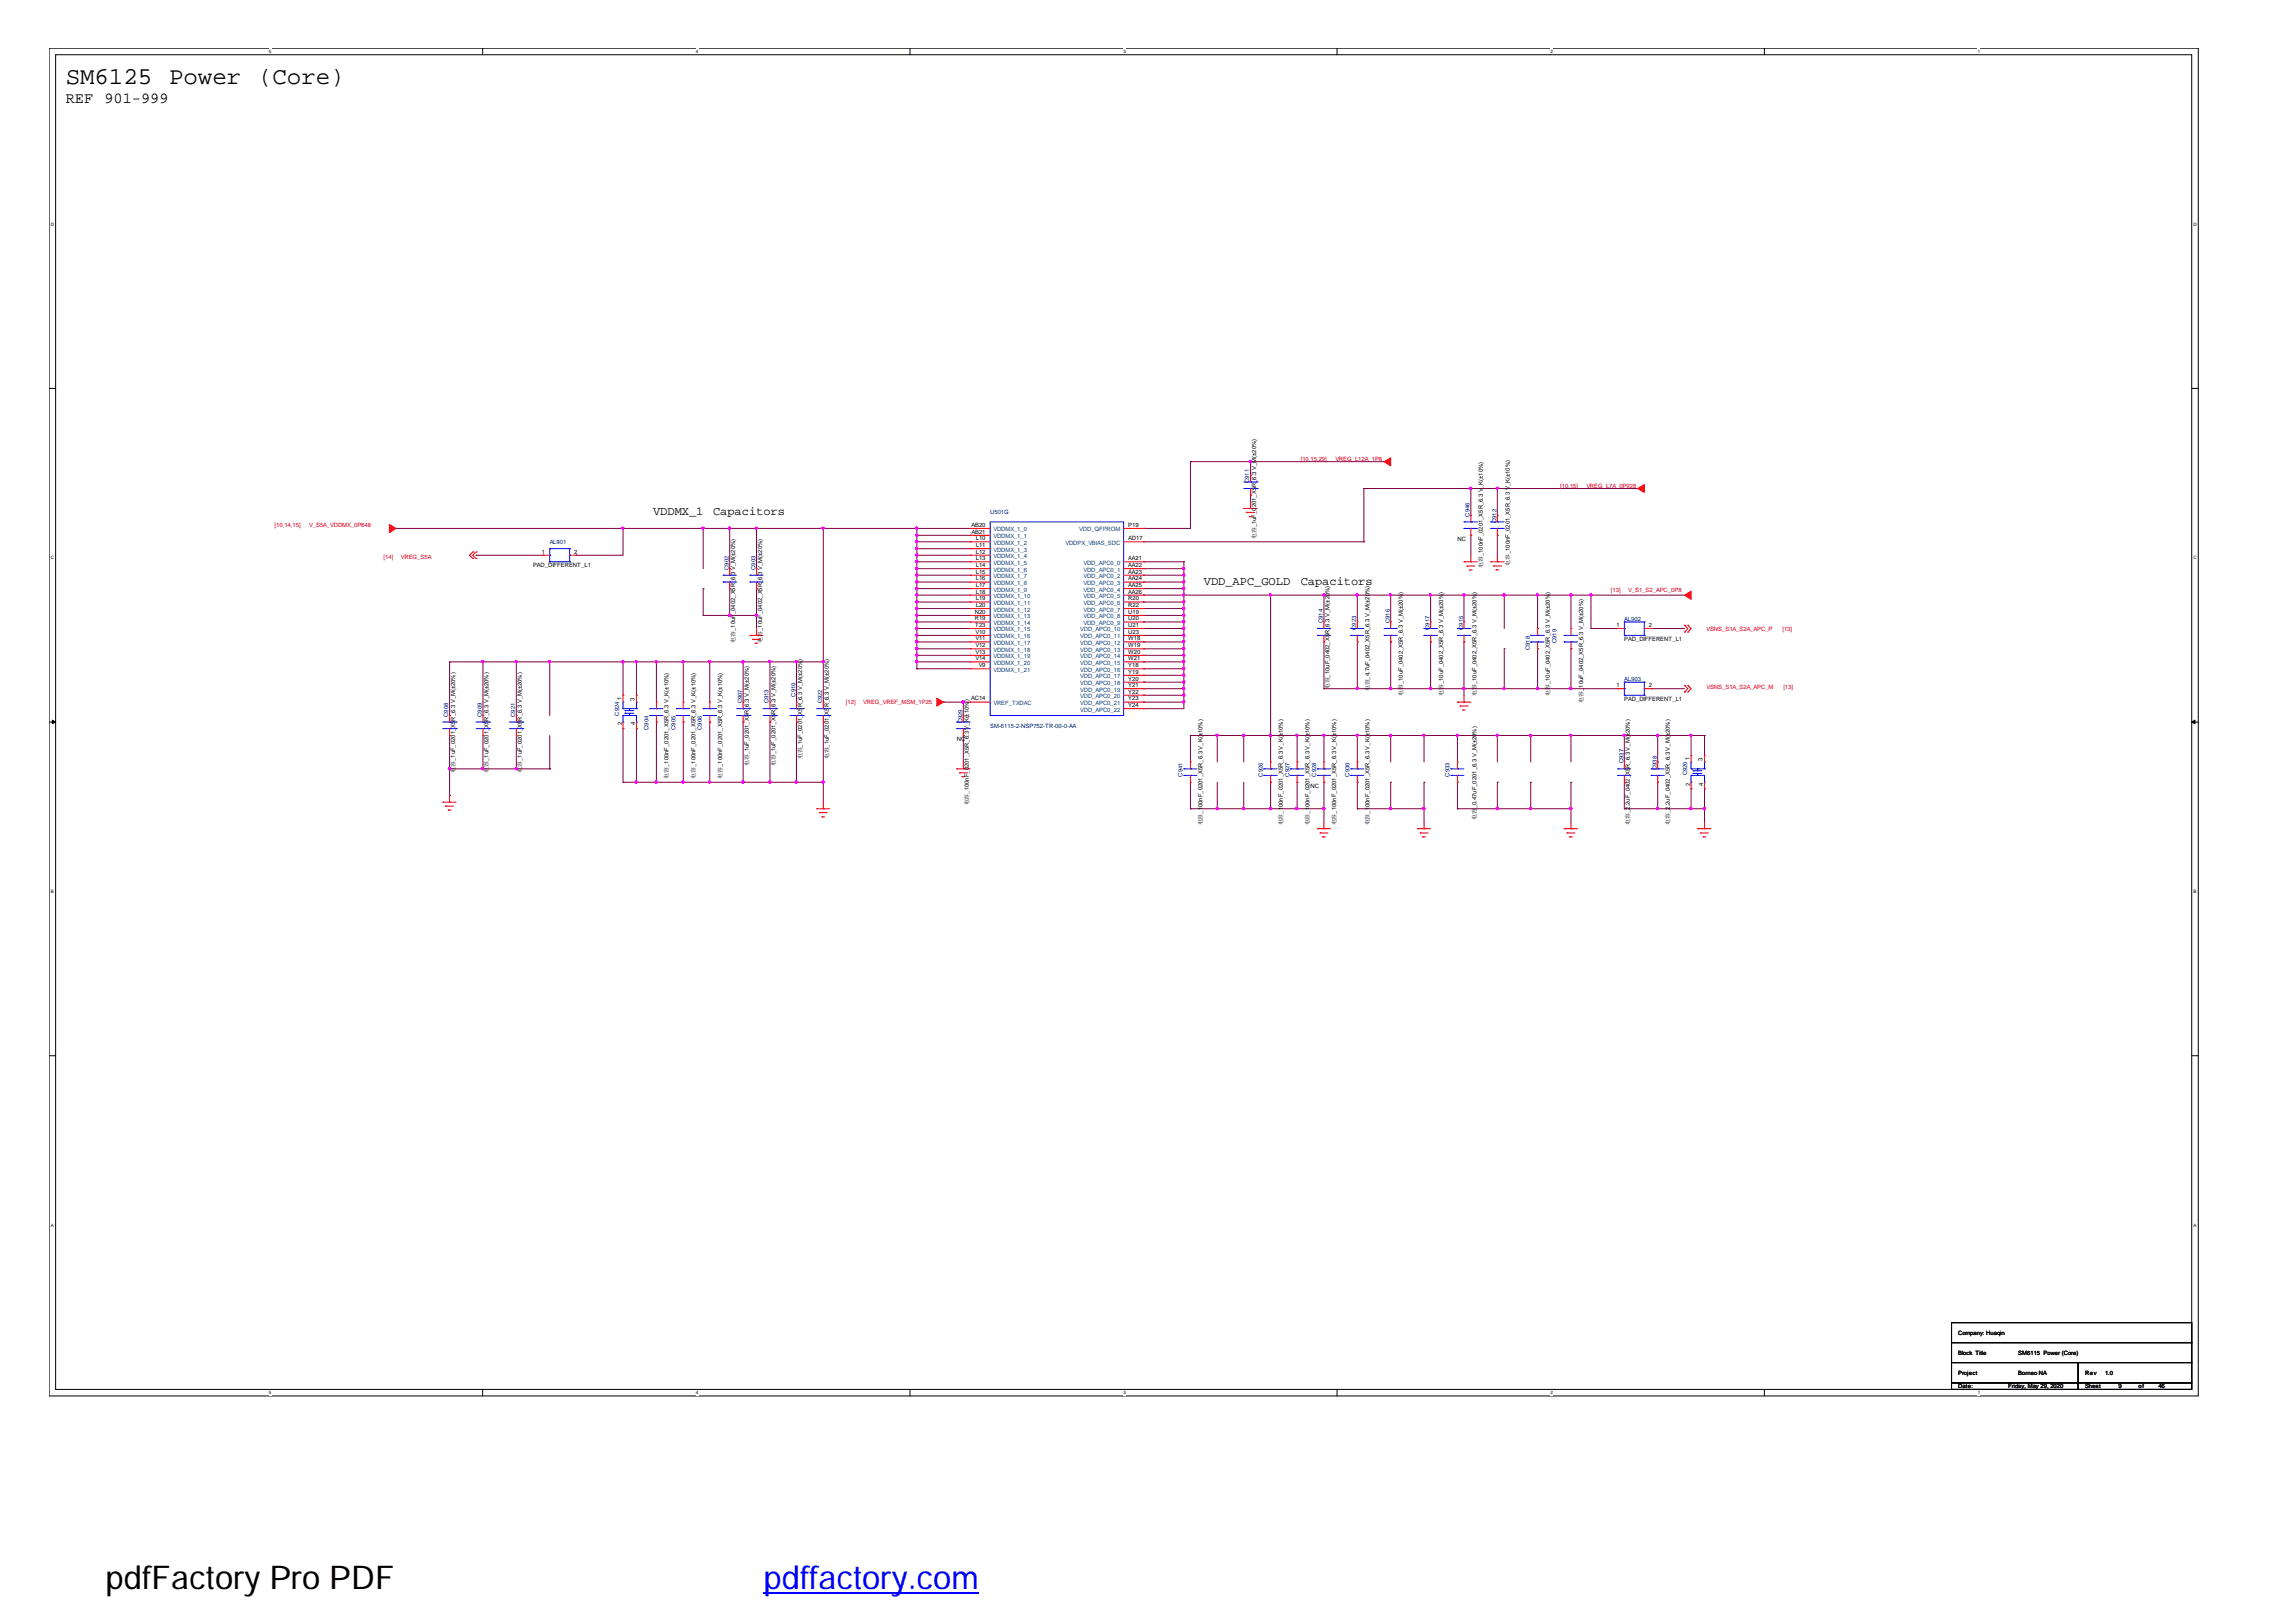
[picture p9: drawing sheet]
<svg xmlns="http://www.w3.org/2000/svg" width="297mm" height="210mm" viewBox="0 0 297 210" stroke-linecap="round" stroke-linejoin="round" font-family="sans-serif">
<defs><g id="words">
<text font-size="4.2" x="13.6" y="205.6">pdfFactory Pro PDF</text>
<text font-size="4.2" fill="#00f" x="98.8" y="205.6">pdffactory.com</text>
<text font-size="3.1" x="8.5" y="10.9">SM6125 Power (Core)</text>
<g font-size="2">
<text x="8.5" y="13.4">REF</text>
<text x="13.5" y="13.4">901-999</text>
</g>
<g font-size="1.6">
<text x="84.5" y="66.6">VDDMX_1</text>
<text x="92.2" y="66.6">Capacitors</text>
<text x="155.7" y="75.7">VDD_APC_GOLD</text>
<text x="168.3" y="75.7">Capacitors</text>
</g>
<g font-size=".8" fill="#f00">
<text x="168.3" y="59.6">[10,15,29]</text>
<text x="172.8" y="59.6">VREG_L12A_1P8</text>
<text x="201.8" y="63.1">[10,15]</text>
<text x="205.2" y="63.1">VREG_L7A_0P928</text>
<text x="35.5" y="68.3">[10,14,15]</text>
<text x="40" y="68.3">V_S5A_VDDMX_0P848</text>
<text x="49.6" y="72.4">[14]</text>
<text x="51.9" y="72.4">VREG_S5A</text>
<text x="208.4" y="76.6">[13]</text>
<text x="210.7" y="76.6">V_S1_S2_APC_0P8</text>
<text x="220.8" y="81.6">VSNS_S1A_S2A_APC_P</text>
<text x="230.6" y="81.6">[13]</text>
<text x="220.8" y="89.2">VSNS_S1A_S2A_APC_M</text>
<text x="230.7" y="89.2">[13]</text>
<text x="109.4" y="91.1">[12]</text>
<text x="111.7" y="91.1">VREG_VREF_MSM_1P25</text>
</g>
<g font-size=".8" fill="#000080">
<text x="161.6" y="62.5" transform="rotate(-90 161.6 62.5)">C911</text>
<text x="71.1" y="70.4">AL901</text>
<text x="128.1" y="66.5">U501G</text>
<text x="190.1" y="66.9" transform="rotate(-90 190.1 66.9)">C946</text>
<text x="193.6" y="67.7" transform="rotate(-90 193.6 67.7)">C912</text>
<text x="94.3" y="73.8" transform="rotate(-90 94.3 73.8)">C902</text>
<text x="97.7" y="73.8" transform="rotate(-90 97.7 73.8)">C903</text>
<text x="171.2" y="80.7" transform="rotate(-90 171.2 80.7)">C914</text>
<text x="175.5" y="81.5" transform="rotate(-90 175.5 81.5)">C923</text>
<text x="179.8" y="80.7" transform="rotate(-90 179.8 80.7)">C916</text>
<text x="185" y="81.5" transform="rotate(-90 185 81.5)">C917</text>
<text x="189.3" y="81.5" transform="rotate(-90 189.3 81.5)">C915</text>
<text x="201.4" y="83.2" transform="rotate(-90 201.4 83.2)">C919</text>
<text x="210.1" y="80.4">AL902</text>
<text x="197.9" y="84.1" transform="rotate(-90 197.9 84.1)">C918</text>
<text x="210.1" y="88.1">AL903</text>
<text x="58" y="92.8" transform="rotate(-90 58 92.8)">C908</text>
<text x="62.3" y="92.8" transform="rotate(-90 62.3 92.8)">C909</text>
<text x="66.6" y="92.8" transform="rotate(-90 66.6 92.8)">C921</text>
<text x="80.1" y="92.6" transform="rotate(-90 80.1 92.6)">C924</text>
<text x="83.9" y="94.5" transform="rotate(-90 83.9 94.5)">C904</text>
<text x="87.4" y="94.5" transform="rotate(-90 87.4 94.5)">C905</text>
<text x="90.8" y="94.5" transform="rotate(-90 90.8 94.5)">C906</text>
<text x="96" y="91" transform="rotate(-90 96 91)">C907</text>
<text x="99.4" y="91" transform="rotate(-90 99.4 91)">C913</text>
<text x="102.9" y="90.1" transform="rotate(-90 102.9 90.1)">C910</text>
<text x="106.4" y="91" transform="rotate(-90 106.4 91)">C922</text>
<text x="124.5" y="93.6" transform="rotate(-90 124.5 93.6)">C929</text>
<text x="128.1" y="94.2">SM-6115-2-NSP752-TR-00-0-AA</text>
<text x="153" y="100.5" transform="rotate(-90 153 100.5)">C941</text>
<text x="163.4" y="100.5" transform="rotate(-90 163.4 100.5)">C926</text>
<text x="166.8" y="100.5" transform="rotate(-90 166.8 100.5)">C927</text>
<text x="170.3" y="100.5" transform="rotate(-90 170.3 100.5)">C928</text>
<text x="174.6" y="100.5" transform="rotate(-90 174.6 100.5)">C930</text>
<text x="187.5" y="100.5" transform="rotate(-90 187.5 100.5)">C933</text>
<text x="210" y="98.8" transform="rotate(-90 210 98.8)">C937</text>
<text x="214.3" y="99.7" transform="rotate(-90 214.3 99.7)">C938</text>
<text x="218.3" y="100.3" transform="rotate(-90 218.3 100.3)">C920</text>
</g>
<g font-size=".8">
<text x="70.1" y="71.6">1</text>
<text x="74.3" y="71.6">2</text>
<text x="125.7" y="68.2">AB20</text>
<text x="125.7" y="69.1">AB21</text>
<text x="126.2" y="69.9">L10</text>
<text x="126.2" y="70.8">L11</text>
<text x="126.2" y="71.6">L12</text>
<text x="146" y="68.2">P19</text>
<text x="146" y="69.9">AD17</text>
<text x="162.5" y="69.8" transform="rotate(-90 162.5 69.8)">电容_1uF_0201_X5R_6.3 V_M(±20%)</text>
<text x="188.6" y="70">NC</text>
<text x="69" y="73.4">PAD_DIFFERENT_L1</text>
<text x="126.2" y="72.5">L13</text>
<text x="126.2" y="73.4">L14</text>
<text x="126.2" y="74.2">L15</text>
<text x="126.2" y="75.1">L16</text>
<text x="126.2" y="76">L17</text>
<text x="126.2" y="76.8">L18</text>
<text x="126.2" y="77.7">L19</text>
<text x="146" y="72.5">AA21</text>
<text x="146" y="73.4">AA22</text>
<text x="146" y="74.2">AA23</text>
<text x="146" y="75.1">AA24</text>
<text x="146" y="76">AA25</text>
<text x="146" y="76.8">AA26</text>
<text x="146" y="77.7">R20</text>
<text x="191.9" y="73.5" transform="rotate(-90 191.9 73.5)">电容_100nF_0201_X5R_6.3 V_K(±10%)</text>
<text x="195.3" y="73.3" transform="rotate(-90 195.3 73.3)">电容_100nF_0201_X5R_6.3 V_K(±10%)</text>
<text x="95.1" y="83.2" transform="rotate(-90 95.1 83.2)">电容_10uF_0402_X5R_6.3 V_M(±20%)</text>
<text x="98.6" y="83.2" transform="rotate(-90 98.6 83.2)">电容_10uF_0402_X5R_6.3 V_M(±20%)</text>
<text x="126.1" y="79.4">N20</text>
<text x="126.1" y="80.3">R19</text>
<text x="126.2" y="81.1">T23</text>
<text x="126.2" y="82">V10</text>
<text x="126.2" y="82.9">V11</text>
<text x="126.2" y="83.7">V12</text>
<text x="126.2" y="78.5">L20</text>
<text x="146" y="78.5">R22</text>
<text x="146" y="79.4">U19</text>
<text x="146" y="80.3">U20</text>
<text x="146" y="81.1">U21</text>
<text x="146" y="82">U23</text>
<text x="146" y="82.9">W18</text>
<text x="146" y="83.7">W19</text>
<text x="209.1" y="81.1">1</text>
<text x="210.1" y="82.9">PAD_DIFFERENT_L1</text>
<text x="213.3" y="81.1">2</text>
<text x="126.2" y="84.6">V13</text>
<text x="126.2" y="85.4">V14</text>
<text x="126.6" y="86.3">V9</text>
<text x="146" y="84.6">W20</text>
<text x="146" y="85.4">W21</text>
<text x="146" y="86.3">Y18</text>
<text x="146" y="87.2">Y19</text>
<text x="146" y="88.1">Y20</text>
<text x="146" y="88.9">Y21</text>
<text x="146" y="89.8">Y22</text>
<text x="172" y="89.2" transform="rotate(-90 172 89.2)">电容_10uF_0402_X5R_6.3 V_M(±20%)</text>
<text x="177.2" y="89.5" transform="rotate(-90 177.2 89.5)">电容_4.7uF_0402_X5R_6.3 V_M(±20%)</text>
<text x="209.1" y="88.9">1</text>
<text x="213.3" y="88.9">2</text>
<text x="80.4" y="90.6" transform="rotate(-90 80.4 90.6)">1</text>
<text x="80.5" y="93.9" transform="rotate(-90 80.5 93.9)">2</text>
<text x="82.1" y="90.7" transform="rotate(-90 82.1 90.7)">3</text>
<text x="82.2" y="93.9" transform="rotate(-90 82.2 93.9)">4</text>
<text x="123.8" y="95.9">NC</text>
<text x="125.6" y="90.6">AC14</text>
<text x="146" y="90.6">Y23</text>
<text x="146" y="91.5">Y24</text>
<text x="181.5" y="90.1" transform="rotate(-90 181.5 90.1)">电容_10uF_0402_X5R_6.3 V_M(±20%)</text>
<text x="186.7" y="90.1" transform="rotate(-90 186.7 90.1)">电容_10uF_0402_X5R_6.3 V_M(±20%)</text>
<text x="191" y="90.1" transform="rotate(-90 191 90.1)">电容_10uF_0402_X5R_6.3 V_M(±20%)</text>
<text x="200.5" y="90.1" transform="rotate(-90 200.5 90.1)">电容_10uF_0402_X5R_6.3 V_M(±20%)</text>
<text x="204.8" y="90.9" transform="rotate(-90 204.8 90.9)">电容_10uF_0402_X5R_6.3 V_M(±20%)</text>
<text x="210.1" y="90.7">PAD_DIFFERENT_L1</text>
<text x="58.9" y="100" transform="rotate(-90 58.9 100)">电容_1uF_0201_X5R_6.3 V_M(±20%)</text>
<text x="63.2" y="100" transform="rotate(-90 63.2 100)">电容_1uF_0201_X5R_6.3 V_M(±20%)</text>
<text x="67.5" y="100" transform="rotate(-90 67.5 100)">电容_1uF_0201_X5R_6.3 V_M(±20%)</text>
<text x="86.5" y="100.8" transform="rotate(-90 86.5 100.8)">电容_100nF_0201_X5R_6.3 V_K(±10%)</text>
<text x="90" y="100.8" transform="rotate(-90 90 100.8)">电容_100nF_0201_X5R_6.3 V_K(±10%)</text>
<text x="93.4" y="100.8" transform="rotate(-90 93.4 100.8)">电容_100nF_0201_X5R_6.3 V_K(±10%)</text>
<text x="96.9" y="99.2" transform="rotate(-90 96.9 99.2)">电容_1uF_0201_X5R_6.3 V_M(±20%)</text>
<text x="100.3" y="99.2" transform="rotate(-90 100.3 99.2)">电容_1uF_0201_X5R_6.3 V_M(±20%)</text>
<text x="103.8" y="98.3" transform="rotate(-90 103.8 98.3)">电容_1uF_0201_X5R_6.3 V_M(±20%)</text>
<text x="107.2" y="98.3" transform="rotate(-90 107.2 98.3)">电容_1uF_0201_X5R_6.3 V_M(±20%)</text>
<text x="169.5" y="102">NC</text>
<text x="218.6" y="98.4" transform="rotate(-90 218.6 98.4)">1</text>
<text x="218.7" y="101.7" transform="rotate(-90 218.7 101.7)">2</text>
<text x="220.3" y="98.4" transform="rotate(-90 220.3 98.4)">3</text>
<text x="220.3" y="101.7" transform="rotate(-90 220.3 101.7)">4</text>
<text x="125.3" y="104.2" transform="rotate(-90 125.3 104.2)">电容_100nF_0201_X5R_6.3 V_K(±10%)</text>
<text x="155.6" y="106.8" transform="rotate(-90 155.6 106.8)">电容_100nF_0201_X5R_6.3 V_K(±10%)</text>
<text x="165.9" y="106.8" transform="rotate(-90 165.9 106.8)">电容_100nF_0201_X5R_6.3 V_K(±10%)</text>
<text x="169.4" y="106.8" transform="rotate(-90 169.4 106.8)">电容_100nF_0201_X5R_6.3 V_K(±10%)</text>
<text x="172.8" y="106.8" transform="rotate(-90 172.8 106.8)">电容_100nF_0201_X5R_6.3 V_K(±10%)</text>
<text x="177.2" y="106.8" transform="rotate(-90 177.2 106.8)">电容_100nF_0201_X5R_6.3 V_K(±10%)</text>
<text x="191" y="106.1" transform="rotate(-90 191 106.1)">电容</text>
<text x="191" y="104.6" transform="rotate(-90 191 104.6)">_0.47uF_0201_6.3 V_M(±20%)</text>
<text x="210.9" y="106.7" transform="rotate(-90 210.9 106.7)">电容_2.2uF_0402_X5R_6.3 V_M(±20%)</text>
<text x="216" y="106.7" transform="rotate(-90 216 106.7)">电容_2.2uF_0402_X5R_6.3 V_M(±20%)</text>
<text x="253.3" y="172.7">Company: Huaqin</text>
<text x="253.3" y="175.4">Block Title</text>
<text x="253.3" y="177.9">Project</text>
<text x="253.3" y="179.7">Date:</text>
<text x="259.8" y="179.7">Friday, May 29, 2020</text>
<text x="261.1" y="177.9">Borneo NA</text>
<text x="261.1" y="175.4">SM6115 Power (Core)</text>
<text x="269.7" y="177.9">Rev</text>
<text x="269.7" y="179.7">Sheet</text>
<text x="272.3" y="177.9">1.0</text>
<text x="274.1" y="179.7">9</text>
<text x="276.6" y="179.7">of</text>
<text x="279.2" y="179.7">46</text>
</g>
<g font-size=".8" fill="#004080">
<text x="128.5" y="68.8">VDDMX_1_0</text>
<text x="128.5" y="69.7">VDDMX_1_1</text>
<text x="128.5" y="70.5">VDDMX_1_2</text>
<text x="128.5" y="71.4">VDDMX_1_3</text>
<text x="137.8" y="70.5">VDDPX_VBIAS_SDC</text>
<text x="139.6" y="68.8">VDD_QFPROM</text>
<text x="128.5" y="72.2">VDDMX_1_4</text>
<text x="128.5" y="73.1">VDDMX_1_5</text>
<text x="128.5" y="74">VDDMX_1_6</text>
<text x="128.5" y="74.8">VDDMX_1_7</text>
<text x="128.5" y="75.7">VDDMX_1_8</text>
<text x="128.5" y="76.6">VDDMX_1_9</text>
<text x="128.5" y="77.4">VDDMX_1_10</text>
<text x="140.2" y="73.1">VDD_APC0_0</text>
<text x="140.2" y="74">VDD_APC0_1</text>
<text x="140.2" y="74.8">VDD_APC0_2</text>
<text x="140.2" y="75.7">VDD_APC0_3</text>
<text x="140.2" y="76.6">VDD_APC0_4</text>
<text x="140.2" y="77.4">VDD_APC0_5</text>
<text x="128.5" y="78.3">VDDMX_1_11</text>
<text x="128.5" y="79.1">VDDMX_1_12</text>
<text x="128.5" y="80">VDDMX_1_13</text>
<text x="128.5" y="80.9">VDDMX_1_14</text>
<text x="128.5" y="81.7">VDDMX_1_15</text>
<text x="128.5" y="82.6">VDDMX_1_16</text>
<text x="128.5" y="83.5">VDDMX_1_17</text>
<text x="139.7" y="81.7">VDD_APC0_10</text>
<text x="139.7" y="82.6">VDD_APC0_11</text>
<text x="139.7" y="83.5">VDD_APC0_12</text>
<text x="140.2" y="78.3">VDD_APC0_6</text>
<text x="140.2" y="79.1">VDD_APC0_7</text>
<text x="140.2" y="80">VDD_APC0_8</text>
<text x="140.2" y="80.9">VDD_APC0_9</text>
<text x="128.5" y="84.3">VDDMX_1_18</text>
<text x="128.5" y="85.2">VDDMX_1_19</text>
<text x="128.5" y="86">VDDMX_1_20</text>
<text x="128.5" y="86.9">VDDMX_1_21</text>
<text x="139.7" y="84.3">VDD_APC0_13</text>
<text x="139.7" y="85.2">VDD_APC0_14</text>
<text x="139.7" y="86">VDD_APC0_15</text>
<text x="139.7" y="86.9">VDD_APC0_16</text>
<text x="139.7" y="87.8">VDD_APC0_17</text>
<text x="139.7" y="88.7">VDD_APC0_18</text>
<text x="139.7" y="89.5">VDD_APC0_19</text>
<text x="128.5" y="91.2">VREF_TXDAC</text>
<text x="139.7" y="90.4">VDD_APC0_20</text>
<text x="139.7" y="91.2">VDD_APC0_21</text>
<text x="139.7" y="92.1">VDD_APC0_22</text>
</g>
<g font-size=".6">
<text x="34.8" y="6.9">5</text>
<text x="90" y="6.9">4</text>
<text x="145.3" y="6.9">3</text>
<text x="200.6" y="6.9">2</text>
<text x="255.9" y="6.9">1</text>
<text x="6.6" y="29.2">D</text>
<text x="283.8" y="29.2">D</text>
<text x="6.6" y="72.4">C</text>
<text x="283.8" y="72.4">C</text>
<text x="6.6" y="115.6">B</text>
<text x="283.8" y="115.6">B</text>
<text x="6.6" y="158.8">A</text>
<text x="283.8" y="158.8">A</text>
<text x="34.8" y="180.4">5</text>
<text x="90" y="180.4">4</text>
<text x="145.3" y="180.4">3</text>
<text x="200.6" y="180.4">2</text>
<text x="255.9" y="180.4">1</text>
</g>
</g></defs>
<path d="M6.3 6.2h278.1v174.5h-278.1zM7.2 7.1h276.3v172.7h-276.3z" fill="none" stroke="#000" stroke-width=".13"/>
<g fill="#fff">
<path d="M34.8 6.3h.3v.7h-.3z"/>
<path d="M34.8 179.9h.3v.7h-.3z"/>
</g>
<path d="M62.4 6.2v.9M62.4 179.8v.9" fill="none" stroke="#000" stroke-width=".13"/>
<g fill="#fff">
<path d="M90 6.3h.3v.7h-.3z"/>
<path d="M90 179.9h.3v.7h-.3z"/>
</g>
<path d="M117.7 6.2v.9M117.7 179.8v.9" fill="none" stroke="#000" stroke-width=".13"/>
<g fill="#fff">
<path d="M145.3 6.3h.3v.7h-.3z"/>
<path d="M145.3 179.9h.3v.7h-.3z"/>
</g>
<path d="M173 6.2v.9M173 179.8v.9" fill="none" stroke="#000" stroke-width=".13"/>
<g fill="#fff">
<path d="M200.6 6.3h.3v.7h-.3z"/>
<path d="M200.6 179.9h.3v.7h-.3z"/>
</g>
<path d="M228.3 6.2v.9M228.3 179.8v.9" fill="none" stroke="#000" stroke-width=".13"/>
<g fill="#fff">
<path d="M255.9 6.3h.3v.7h-.3z"/>
<path d="M255.9 179.9h.3v.7h-.3z"/>
<path d="M6.6 28.7h.3v.7h-.3z"/>
<path d="M283.8 28.7h.3v.7h-.3z"/>
<path d="M6.6 71.9h.3v.6h-.3z"/>
<path d="M283.8 71.9h.3v.6h-.3z"/>
</g>
<path d="M6.3 50.3h.9M283.5 50.3h.9" fill="none" stroke="#000" stroke-width=".13"/>
<g fill="#fff">
<path d="M6.6 115h.3v.7h-.3z"/>
<path d="M283.8 115h.3v.7h-.3z"/>
</g>
<path d="M6.3 93.4h.9M283.5 93.4h.9" fill="none" stroke="#000" stroke-width=".13"/>
<g fill="#000" stroke="#000" stroke-width=".13">
<path d="M6.8 93.2l.4 .2-.4 .3z" fill-rule="evenodd"/>
<path d="M283.5 93.4l.5-.2v.5z" fill-rule="evenodd"/>
</g>
<g fill="#fff">
<path d="M6.6 158.2h.3v.7h-.3z"/>
<path d="M283.8 158.2h.3v.7h-.3z"/>
</g>
<path d="M6.3 136.6h.9M283.5 136.6h.9M252.5 171.2h31v2.6h-31zM252.5 173.8h31v2.5h-31zM252.5 176.3h16.4v2.7h-16.4zM252.5 179h16.4v.8h-16.4zM268.9 179h14.6v.8h-14.6zM268.9 176.3h14.6v2.7h-14.6z" fill="none" stroke="#000" stroke-width=".13"/>
<g fill="none" stroke="#800040" stroke-width=".13">
<path d="M154 59.7h.1M154 59.7v8.7h-6M154 59.7h25.1M161.8 59.7h.1M161.8 59.7v1.8M51.2 68.4h.1M51.2 68.4h74.3M61.6 71.9h.1M61.6 71.9h8.6M74.5 71.9h.1M80.6 68.4h.1M80.6 68.4v3.5h-6.1"/>
<path d="M91 68.4h.1M91 76.2h.1M91 79.6h.1M91 68.4v5.2M91 76.2v3.4M91 79.6h6.9M94.4 68.4h.1M94.4 76.2h.1M94.4 79.6h.1M94.4 68.4v5.2M94.4 76.2v3.4M97.9 68.4h.1"/>
<path d="M97.9 76.2h.1M97.9 79.6h.1M97.9 68.4v5.2M97.9 76.2v5.1M106.5 68.4h.1M106.5 68.4v22.5M118.6 68.4h.1M118.6 69.3h.1M118.6 70.1h.1M118.6 71h.1M118.6 71.9h.1M118.6 72.7h.1"/>
<path d="M118.6 73.6h.1M118.6 74.4h.1M118.6 75.3h.1M118.6 76.2h.1M118.6 77h.1M118.6 77.9h.1M118.6 78.8h.1M118.6 79.6h.1M118.6 71.9h6.9M118.6 79.6h6.9M118.6 68.4v18.1M118.6 69.3h6.9"/>
<path d="M118.6 70.1h6.9M118.6 71h6.9M118.6 72.7h6.9M118.6 73.6h6.9M118.6 74.4h6.9M118.6 75.3h6.9M118.6 76.2h6.9M118.6 77h6.9M118.6 77.9h6.9M118.6 78.8h6.9M148 68.4h.1M148 72.7h.1"/>
<path d="M148 73.6h.1M148 74.4h.1M148 75.3h.1M148 76.2h.1M148 77h.1M148 77.9h.1M148 78.8h.1M148 79.6h.1M148 79.6h5.2M148 70.1h28.4M148 72.7h5.2M148 73.6h5.2"/>
<path d="M148 74.4h5.2M148 75.3h5.2M148 76.2h5.2M148 77h69.9M148 77.9h5.2M148 78.8h5.2M153.2 72.7h.1M153.2 73.6h.1M153.2 74.4h.1M153.2 75.3h.1M153.2 76.2h.1M153.2 77h.1"/>
<path d="M153.2 77.9h.1M153.2 78.8h.1M153.2 79.6h.1M153.2 72.7v19h-5.2M161.8 64.1h.1M161.8 64.1v.9M164.4 77h.1M164.4 77v21.6M171.3 77h.1M171.3 77v3.5M175.6 77h.1M175.6 77v3.5"/>
<path d="M176.4 70.1h.1M176.4 63.2h.1M176.4 63.2h35.5M176.4 63.2v6.9M179.9 77h.1M179.9 77v3.5M185.1 77h.1M185.1 77v3.5M189.4 77h.1M189.4 77v3.5M190.3 63.2h.1M190.3 69.3h.1"/>
<path d="M190.3 63.2v3.5M190.3 69.3v2.6M193.7 63.2h.1M193.7 69.3h.1M193.7 63.2v3.5M193.7 69.3v2.6M194.6 77h.1M194.6 77v4.3M198.9 77h.1M198.9 77v4.3M203.2 77h.1M203.2 77v4.3"/>
<path d="M205.8 77h.1M205.8 77v4.3M58.2 85.7h.1M58.2 92.6h.1M58.2 99.5h.1M58.2 85.7h48.3M58.2 85.7v6.9M58.2 95.2v7.7M58.2 99.5h12.9M62.5 85.7h.1M62.5 99.5h.1M62.5 85.7v6.9"/>
<path d="M62.5 95.2v4.3M66.8 85.7h.1M66.8 99.5h.1M66.8 85.7v6.9M66.8 95.2v4.3M71.1 85.7h.1M71.1 99.5h.1M71.1 85.7v6.9M71.1 95.2v4.3M80.6 85.7h.1M80.6 94.3h.1M80.6 85.7v4.3"/>
<path d="M80.6 94.3v6.9M82.3 85.7h.1M82.3 94.3h.1M82.3 85.7v4.3M82.3 94.3v6.9M84.9 85.7h.1M84.9 93.4h.1M84.9 85.7v5.2M84.9 93.4v7.8M88.4 85.7h.1M88.4 93.4h.1M88.4 85.7v5.2"/>
<path d="M88.4 93.4v7.8M91.8 93.4h.1M91.8 85.7h.1M91.8 85.7v5.2M91.8 93.4v7.8M96.1 85.7h.1M96.1 93.4h.1M96.1 85.7v5.2M96.1 93.4v7.8M99.6 93.4h.1M99.6 85.7h.1M99.6 85.7v5.2"/>
<path d="M99.6 93.4v7.8M103 85.7h.1M103 93.4h.1M103 85.7v5.2M103 93.4v7.8M106.5 85.7h.1M106.5 93.4h.1M106.5 93.4v10.4M118.6 80.5h.1M118.6 81.3h.1M118.6 82.2h.1M118.6 83.1h.1"/>
<path d="M118.6 84h.1M118.6 84.8h.1M118.6 86.5h.1M118.6 85.7h.1M118.6 85.7h6.9M118.6 80.5h6.9M118.6 81.3h6.9M118.6 82.2h6.9M118.6 83.1h6.9M118.6 84h6.9M118.6 84.8h6.9M118.6 86.5h6.9"/>
<path d="M122 90.9h.1M122 90.9h3.5M124.6 90.9h.1M124.6 95.2h.1M124.6 90.9v1.7M124.6 95.2v3.4M148 80.5h.1M148 81.3h.1M148 82.2h.1M148 83.1h.1M148 84h.1M148 84.8h.1"/>
<path d="M148 85.7h.1M148 86.5h.1M148 87.4h.1M148 88.3h.1M148 89.1h.1M148 90h.1M148 90.9h.1M148 91.7h.1M148 85.7h5.2M148 80.5h5.2M148 81.3h5.2M148 82.2h5.2"/>
<path d="M148 83.1h5.2M148 84h5.2M148 84.8h5.2M148 86.5h5.2M148 87.4h5.2M148 88.3h5.2M148 89.1h5.2M148 90h5.2M148 90.9h5.2M153.2 80.5h.1M153.2 81.3h.1M153.2 82.2h.1"/>
<path d="M153.2 83.1h.1M153.2 84h.1M153.2 84.8h.1M153.2 85.7h.1M153.2 86.5h.1M153.2 87.4h.1M153.2 88.3h.1M153.2 89.1h.1M153.2 90h.1M153.2 90.9h.1M154 95.2h.1M154 95.2v3.4"/>
<path d="M154 95.2h66.5M157.5 95.2h.1M157.5 95.2v3.4M160.9 95.2h.1M160.9 95.2v3.4M164.4 95.2h.1M167.8 95.2h.1M167.8 95.2v3.4M171.3 83.1h.1M171.3 89.1h.1M171.3 95.2h.1M171.3 83.1v6"/>
<path d="M171.3 95.2v3.4M171.3 89.1h38M175.6 83.1h.1M175.6 95.2h.1M175.6 83.1v6M175.6 95.2v3.4M179.9 83.1h.1M179.9 89.1h.1M179.9 95.2h.1M179.9 83.1v6M179.9 95.2v3.4M184.2 95.2h.1"/>
<path d="M184.2 95.2v3.4M185.1 83.1h.1M185.1 89.1h.1M185.1 83.1v6M188.6 95.2h.1M188.6 95.2v3.4M189.4 83.1h.1M189.4 89.1h.1M189.4 83.1v6.9M193.7 95.2h.1M193.7 95.2v3.4M194.6 84h.1"/>
<path d="M194.6 89.1h.1M194.6 84v5.1M198 95.2h.1M198 95.2v3.4M198.9 84h.1M198.9 84v5.1M203.2 84h.1M203.2 95.2h.1M203.2 89.1h.1M203.2 84v5.1M203.2 95.2v3.4M205.8 81.3h.1"/>
<path d="M205.8 81.3h3.5M209.3 89.1h.1M210.1 95.2h.1M210.1 95.2v3.4M213.6 81.3h.1M213.6 89.1h.1M213.6 81.3h4.3M213.6 89.1h4.3M214.5 95.2h.1M214.5 95.2v3.4M218.8 95.2h.1M218.8 95.2v2.6"/>
<path d="M220.5 95.2h.1M220.5 95.2v2.6M58.2 102.9h.1M80.6 101.2h.1M80.6 101.2h25.9M82.3 101.2h.1M84.9 101.2h.1M88.4 101.2h.1M91.8 101.2h.1M96.1 101.2h.1M99.6 101.2h.1M106.5 101.2h.1"/>
<path d="M154 104.7h.1M154 101.2v3.5M154 104.7h17.3M157.5 104.7h.1M157.5 101.2v3.5M160.9 104.7h.1M160.9 101.2v3.5M164.4 101.2h.1M164.4 104.7h.1M164.4 101.2v3.5M167.8 101.2h.1M167.8 104.7h.1"/>
<path d="M167.8 101.2v3.5M171.3 101.2h.1M171.3 104.7h.1M171.3 101.2v5.2M175.6 101.2h.1M175.6 104.7h.1M175.6 104.7h8.6M175.6 101.2v3.5M179.9 101.2h.1M179.9 104.7h.1M179.9 101.2v3.5M184.2 101.2h.1"/>
<path d="M184.2 104.7h.1M184.2 101.2v5.2M188.6 101.2h.1M188.6 104.7h.1M188.6 104.7h14.6M188.6 101.2v3.5M193.7 101.2h.1M193.7 104.7h.1M193.7 101.2v3.5M198 101.2h.1M198 104.7h.1M198 101.2v3.5"/>
<path d="M203.2 101.2h.1M203.2 104.7h.1M203.2 101.2v5.2M210.1 101.2h.1M210.1 104.7h.1M210.1 104.7h10.4M210.1 101.2v3.5M214.5 101.2h.1M214.5 101.2v3.5M218.8 104.7h.1M218.8 102.1h.1M218.8 102.1v2.6"/>
<path d="M220.5 104.7h.1M220.5 102.1h.1M220.5 102.1v4.3"/>
</g>
<g fill="#f0f" stroke="#f0f" stroke-width=".13">
<path d="M80.5 68.2h.2v.3h-.2z" fill-rule="evenodd"/>
<path d="M90.8 68.2h.2v.3h-.2z" fill-rule="evenodd"/>
<path d="M94.3 68.2h.2v.3h-.2z" fill-rule="evenodd"/>
<path d="M97.7 68.2h.2v.3h-.2z" fill-rule="evenodd"/>
<path d="M97.7 79.5h.2v.2h-.2z" fill-rule="evenodd"/>
<path d="M94.3 79.5h.2v.2h-.2z" fill-rule="evenodd"/>
<path d="M99.5 101.1h.2v.2h-.2z" fill-rule="evenodd"/>
<path d="M102.9 101.1h.2v.2h-.2z" fill-rule="evenodd"/>
<path d="M106.4 101.1h.2v.2h-.2z" fill-rule="evenodd"/>
<path d="M84.8 85.5h.2v.2h-.2z" fill-rule="evenodd"/>
<path d="M102.9 85.5h.2v.2h-.2z" fill-rule="evenodd"/>
<path d="M99.5 85.5h.2v.2h-.2z" fill-rule="evenodd"/>
<path d="M106.4 85.5h.2v.2h-.2z" fill-rule="evenodd"/>
<path d="M106.4 68.2h.2v.3h-.2z" fill-rule="evenodd"/>
<path d="M118.5 68.2h.2v.3h-.2z" fill-rule="evenodd"/>
<path d="M88.3 85.5h.2v.2h-.2z" fill-rule="evenodd"/>
<path d="M88.3 101.1h.2v.2h-.2z" fill-rule="evenodd"/>
<path d="M91.7 101.1h.2v.2h-.2z" fill-rule="evenodd"/>
<path d="M96 101.1h.2v.2h-.2z" fill-rule="evenodd"/>
<path d="M96 85.5h.2v.2h-.2z" fill-rule="evenodd"/>
<path d="M91.7 85.5h.2v.2h-.2z" fill-rule="evenodd"/>
<path d="M84.8 101.1h.2v.2h-.2z" fill-rule="evenodd"/>
<path d="M118.5 69.1h.2v.2h-.2z" fill-rule="evenodd"/>
<path d="M118.5 70h.2v.2h-.2z" fill-rule="evenodd"/>
<path d="M118.5 70.9h.2v.2h-.2z" fill-rule="evenodd"/>
<path d="M118.5 72.6h.2v.2h-.2z" fill-rule="evenodd"/>
<path d="M118.5 71.7h.2v.2h-.2z" fill-rule="evenodd"/>
<path d="M118.5 73.5h.2v.2h-.2z" fill-rule="evenodd"/>
<path d="M118.5 74.3h.2v.2h-.2z" fill-rule="evenodd"/>
<path d="M118.5 75.2h.2v.2h-.2z" fill-rule="evenodd"/>
<path d="M118.5 76h.2v.2h-.2z" fill-rule="evenodd"/>
<path d="M118.5 76.9h.2v.2h-.2z" fill-rule="evenodd"/>
<path d="M118.5 77.8h.2v.2h-.2z" fill-rule="evenodd"/>
<path d="M118.5 78.6h.2v.2h-.2z" fill-rule="evenodd"/>
<path d="M118.5 79.5h.2v.2h-.2z" fill-rule="evenodd"/>
<path d="M118.5 80.4h.2v.2h-.2z" fill-rule="evenodd"/>
<path d="M118.5 81.2h.2v.2h-.2z" fill-rule="evenodd"/>
<path d="M118.5 82.1h.2v.2h-.2z" fill-rule="evenodd"/>
<path d="M118.5 83.8h.2v.2h-.2z" fill-rule="evenodd"/>
<path d="M118.5 82.9h.2v.2h-.2z" fill-rule="evenodd"/>
<path d="M118.5 84.7h.2v.2h-.2z" fill-rule="evenodd"/>
<path d="M118.5 85.5h.2v.2h-.2z" fill-rule="evenodd"/>
<path d="M161.7 59.6h.2v.2h-.2z" fill-rule="evenodd"/>
<path d="M193.6 63.1h.2v.2h-.2z" fill-rule="evenodd"/>
<path d="M153 73.5h.2v.2h-.2z" fill-rule="evenodd"/>
<path d="M153 75.2h.2v.2h-.2z" fill-rule="evenodd"/>
<path d="M153 74.3h.2v.2h-.2z" fill-rule="evenodd"/>
<path d="M153 76h.2v.2h-.2z" fill-rule="evenodd"/>
<path d="M153 77.8h.2v.2h-.2z" fill-rule="evenodd"/>
<path d="M153 76.9h.2v.2h-.2z" fill-rule="evenodd"/>
<path d="M171.1 76.9h.3v.2h-.3z" fill-rule="evenodd"/>
<path d="M184.9 76.9h.3v.2h-.3z" fill-rule="evenodd"/>
<path d="M179.8 76.9h.2v.2h-.2z" fill-rule="evenodd"/>
<path d="M203.1 76.9h.2v.2h-.2z" fill-rule="evenodd"/>
<path d="M205.7 76.9h.2v.2h-.2z" fill-rule="evenodd"/>
<path d="M153 78.6h.2v.2h-.2z" fill-rule="evenodd"/>
<path d="M153 79.5h.2v.2h-.2z" fill-rule="evenodd"/>
<path d="M153 80.4h.2v.2h-.2z" fill-rule="evenodd"/>
<path d="M153 81.2h.2v.2h-.2z" fill-rule="evenodd"/>
<path d="M153 82.1h.2v.2h-.2z" fill-rule="evenodd"/>
<path d="M153 83.8h.2v.2h-.2z" fill-rule="evenodd"/>
<path d="M153 82.9h.2v.2h-.2z" fill-rule="evenodd"/>
<path d="M153 84.7h.2v.2h-.2z" fill-rule="evenodd"/>
<path d="M153 85.5h.2v.2h-.2z" fill-rule="evenodd"/>
<path d="M189.3 89h.2v.2h-.2z" fill-rule="evenodd"/>
<path d="M203.1 89h.2v.2h-.2z" fill-rule="evenodd"/>
<path d="M153 86.4h.2v.2h-.2z" fill-rule="evenodd"/>
<path d="M153 87.3h.2v.2h-.2z" fill-rule="evenodd"/>
<path d="M153 89h.2v.2h-.2z" fill-rule="evenodd"/>
<path d="M153 88.1h.2v.3h-.2z" fill-rule="evenodd"/>
<path d="M153 89.8h.2v.2h-.2z" fill-rule="evenodd"/>
<path d="M153 90.7h.2v.2h-.2z" fill-rule="evenodd"/>
<path d="M184.9 89h.3v.2h-.3z" fill-rule="evenodd"/>
<path d="M179.8 89h.2v.2h-.2z" fill-rule="evenodd"/>
<path d="M164.2 95h.3v.3h-.3z" fill-rule="evenodd"/>
<path d="M164.2 76.9h.3v.2h-.3z" fill-rule="evenodd"/>
<path d="M167.7 95h.2v.3h-.2z" fill-rule="evenodd"/>
<path d="M167.7 104.5h.2v.2h-.2z" fill-rule="evenodd"/>
<path d="M171.1 104.5h.3v.2h-.3z" fill-rule="evenodd"/>
<path d="M124.5 90.7h.2v.2h-.2z" fill-rule="evenodd"/>
<path d="M175.5 76.9h.2v.2h-.2z" fill-rule="evenodd"/>
<path d="M198.8 76.9h.2v.2h-.2z" fill-rule="evenodd"/>
<path d="M194.5 76.9h.2v.2h-.2z" fill-rule="evenodd"/>
<path d="M198.8 89h.2v.2h-.2z" fill-rule="evenodd"/>
<path d="M194.5 89h.2v.2h-.2z" fill-rule="evenodd"/>
<path d="M175.5 89h.2v.2h-.2z" fill-rule="evenodd"/>
<path d="M175.5 95h.2v.3h-.2z" fill-rule="evenodd"/>
<path d="M171.1 95h.3v.3h-.3z" fill-rule="evenodd"/>
<path d="M184.1 95h.2v.3h-.2z" fill-rule="evenodd"/>
<path d="M179.8 95h.2v.3h-.2z" fill-rule="evenodd"/>
<path d="M184.1 104.5h.2v.2h-.2z" fill-rule="evenodd"/>
<path d="M179.8 104.5h.2v.2h-.2z" fill-rule="evenodd"/>
<path d="M203.1 95h.2v.3h-.2z" fill-rule="evenodd"/>
<path d="M197.9 95h.2v.3h-.2z" fill-rule="evenodd"/>
<path d="M193.6 95h.2v.3h-.2z" fill-rule="evenodd"/>
<path d="M188.4 95h.2v.3h-.2z" fill-rule="evenodd"/>
<path d="M193.6 104.5h.2v.2h-.2z" fill-rule="evenodd"/>
<path d="M203.1 104.5h.2v.2h-.2z" fill-rule="evenodd"/>
<path d="M197.9 104.5h.2v.2h-.2z" fill-rule="evenodd"/>
<path d="M210 95h.2v.3h-.2z" fill-rule="evenodd"/>
<path d="M218.6 95h.3v.3h-.3z" fill-rule="evenodd"/>
<path d="M214.3 95h.2v.3h-.2z" fill-rule="evenodd"/>
<path d="M220.4 104.5h.2v.2h-.2z" fill-rule="evenodd"/>
<path d="M214.3 104.5h.2v.2h-.2z" fill-rule="evenodd"/>
<path d="M218.6 104.5h.3v.2h-.3z" fill-rule="evenodd"/>
<path d="M160.8 95h.2v.3h-.2z" fill-rule="evenodd"/>
<path d="M160.8 104.5h.2v.2h-.2z" fill-rule="evenodd"/>
<path d="M164.2 104.5h.3v.2h-.3z" fill-rule="evenodd"/>
<path d="M157.3 95h.3v.3h-.3z" fill-rule="evenodd"/>
<path d="M157.3 104.5h.3v.2h-.3z" fill-rule="evenodd"/>
<path d="M82.2 85.5h.2v.2h-.2z" fill-rule="evenodd"/>
<path d="M82.2 101.1h.2v.2h-.2z" fill-rule="evenodd"/>
<path d="M190.2 63.1h.2v.2h-.2z" fill-rule="evenodd"/>
<path d="M189.3 76.9h.2v.2h-.2z" fill-rule="evenodd"/>
<path d="M62.3 85.5h.3v.2h-.3z" fill-rule="evenodd"/>
<path d="M66.7 85.5h.2v.2h-.2z" fill-rule="evenodd"/>
<path d="M71 85.5h.2v.2h-.2z" fill-rule="evenodd"/>
<path d="M80.5 85.5h.2v.2h-.2z" fill-rule="evenodd"/>
<path d="M58 99.4h.2v.2h-.2z" fill-rule="evenodd"/>
<path d="M62.3 99.4h.3v.2h-.3z" fill-rule="evenodd"/>
<path d="M66.7 99.4h.2v.2h-.2z" fill-rule="evenodd"/>
<path d="M80.5 68.2h.2v.3h-.2z" fill-rule="evenodd"/>
<path d="M90.8 68.2h.2v.3h-.2z" fill-rule="evenodd"/>
<path d="M94.3 68.2h.2v.3h-.2z" fill-rule="evenodd"/>
<path d="M97.7 68.2h.2v.3h-.2z" fill-rule="evenodd"/>
<path d="M97.7 79.5h.2v.2h-.2z" fill-rule="evenodd"/>
<path d="M94.3 79.5h.2v.2h-.2z" fill-rule="evenodd"/>
<path d="M99.5 101.1h.2v.2h-.2z" fill-rule="evenodd"/>
<path d="M102.9 101.1h.2v.2h-.2z" fill-rule="evenodd"/>
<path d="M106.4 101.1h.2v.2h-.2z" fill-rule="evenodd"/>
<path d="M84.8 85.5h.2v.2h-.2z" fill-rule="evenodd"/>
<path d="M102.9 85.5h.2v.2h-.2z" fill-rule="evenodd"/>
<path d="M99.5 85.5h.2v.2h-.2z" fill-rule="evenodd"/>
<path d="M106.4 85.5h.2v.2h-.2z" fill-rule="evenodd"/>
<path d="M106.4 68.2h.2v.3h-.2z" fill-rule="evenodd"/>
<path d="M118.5 68.2h.2v.3h-.2z" fill-rule="evenodd"/>
<path d="M88.3 85.5h.2v.2h-.2z" fill-rule="evenodd"/>
<path d="M88.3 101.1h.2v.2h-.2z" fill-rule="evenodd"/>
<path d="M91.7 101.1h.2v.2h-.2z" fill-rule="evenodd"/>
<path d="M96 101.1h.2v.2h-.2z" fill-rule="evenodd"/>
<path d="M96 85.5h.2v.2h-.2z" fill-rule="evenodd"/>
<path d="M91.7 85.5h.2v.2h-.2z" fill-rule="evenodd"/>
<path d="M84.8 101.1h.2v.2h-.2z" fill-rule="evenodd"/>
<path d="M118.5 69.1h.2v.2h-.2z" fill-rule="evenodd"/>
<path d="M118.5 70h.2v.2h-.2z" fill-rule="evenodd"/>
<path d="M118.5 70.9h.2v.2h-.2z" fill-rule="evenodd"/>
<path d="M118.5 72.6h.2v.2h-.2z" fill-rule="evenodd"/>
<path d="M118.5 71.7h.2v.2h-.2z" fill-rule="evenodd"/>
<path d="M118.5 73.5h.2v.2h-.2z" fill-rule="evenodd"/>
<path d="M118.5 74.3h.2v.2h-.2z" fill-rule="evenodd"/>
<path d="M118.5 75.2h.2v.2h-.2z" fill-rule="evenodd"/>
<path d="M118.5 76h.2v.2h-.2z" fill-rule="evenodd"/>
<path d="M118.5 76.9h.2v.2h-.2z" fill-rule="evenodd"/>
<path d="M118.5 77.8h.2v.2h-.2z" fill-rule="evenodd"/>
<path d="M118.5 78.6h.2v.2h-.2z" fill-rule="evenodd"/>
<path d="M118.5 79.5h.2v.2h-.2z" fill-rule="evenodd"/>
<path d="M118.5 80.4h.2v.2h-.2z" fill-rule="evenodd"/>
<path d="M118.5 81.2h.2v.2h-.2z" fill-rule="evenodd"/>
<path d="M118.5 82.1h.2v.2h-.2z" fill-rule="evenodd"/>
<path d="M118.5 83.8h.2v.2h-.2z" fill-rule="evenodd"/>
<path d="M118.5 82.9h.2v.2h-.2z" fill-rule="evenodd"/>
<path d="M118.5 84.7h.2v.2h-.2z" fill-rule="evenodd"/>
<path d="M118.5 85.5h.2v.2h-.2z" fill-rule="evenodd"/>
<path d="M161.7 59.6h.2v.2h-.2z" fill-rule="evenodd"/>
<path d="M193.6 63.1h.2v.2h-.2z" fill-rule="evenodd"/>
<path d="M153 73.5h.2v.2h-.2z" fill-rule="evenodd"/>
<path d="M153 75.2h.2v.2h-.2z" fill-rule="evenodd"/>
<path d="M153 74.3h.2v.2h-.2z" fill-rule="evenodd"/>
<path d="M153 76h.2v.2h-.2z" fill-rule="evenodd"/>
<path d="M153 77.8h.2v.2h-.2z" fill-rule="evenodd"/>
<path d="M153 76.9h.2v.2h-.2z" fill-rule="evenodd"/>
<path d="M171.1 76.9h.3v.2h-.3z" fill-rule="evenodd"/>
<path d="M184.9 76.9h.3v.2h-.3z" fill-rule="evenodd"/>
<path d="M179.8 76.9h.2v.2h-.2z" fill-rule="evenodd"/>
<path d="M203.1 76.9h.2v.2h-.2z" fill-rule="evenodd"/>
<path d="M205.7 76.9h.2v.2h-.2z" fill-rule="evenodd"/>
<path d="M153 78.6h.2v.2h-.2z" fill-rule="evenodd"/>
<path d="M153 79.5h.2v.2h-.2z" fill-rule="evenodd"/>
<path d="M153 80.4h.2v.2h-.2z" fill-rule="evenodd"/>
<path d="M153 81.2h.2v.2h-.2z" fill-rule="evenodd"/>
<path d="M153 82.1h.2v.2h-.2z" fill-rule="evenodd"/>
<path d="M153 83.8h.2v.2h-.2z" fill-rule="evenodd"/>
<path d="M153 82.9h.2v.2h-.2z" fill-rule="evenodd"/>
<path d="M153 84.7h.2v.2h-.2z" fill-rule="evenodd"/>
<path d="M153 85.5h.2v.2h-.2z" fill-rule="evenodd"/>
<path d="M189.3 89h.2v.2h-.2z" fill-rule="evenodd"/>
<path d="M203.1 89h.2v.2h-.2z" fill-rule="evenodd"/>
<path d="M153 86.4h.2v.2h-.2z" fill-rule="evenodd"/>
<path d="M153 87.3h.2v.2h-.2z" fill-rule="evenodd"/>
<path d="M153 89h.2v.2h-.2z" fill-rule="evenodd"/>
<path d="M153 88.1h.2v.3h-.2z" fill-rule="evenodd"/>
<path d="M153 89.8h.2v.2h-.2z" fill-rule="evenodd"/>
<path d="M153 90.7h.2v.2h-.2z" fill-rule="evenodd"/>
<path d="M184.9 89h.3v.2h-.3z" fill-rule="evenodd"/>
<path d="M179.8 89h.2v.2h-.2z" fill-rule="evenodd"/>
<path d="M164.2 95h.3v.3h-.3z" fill-rule="evenodd"/>
<path d="M164.2 76.9h.3v.2h-.3z" fill-rule="evenodd"/>
<path d="M167.7 95h.2v.3h-.2z" fill-rule="evenodd"/>
<path d="M167.7 104.5h.2v.2h-.2z" fill-rule="evenodd"/>
<path d="M171.1 104.5h.3v.2h-.3z" fill-rule="evenodd"/>
<path d="M124.5 90.7h.2v.2h-.2z" fill-rule="evenodd"/>
<path d="M175.5 76.9h.2v.2h-.2z" fill-rule="evenodd"/>
<path d="M198.8 76.9h.2v.2h-.2z" fill-rule="evenodd"/>
<path d="M194.5 76.9h.2v.2h-.2z" fill-rule="evenodd"/>
<path d="M198.8 89h.2v.2h-.2z" fill-rule="evenodd"/>
<path d="M194.5 89h.2v.2h-.2z" fill-rule="evenodd"/>
<path d="M175.5 89h.2v.2h-.2z" fill-rule="evenodd"/>
<path d="M175.5 95h.2v.3h-.2z" fill-rule="evenodd"/>
<path d="M171.1 95h.3v.3h-.3z" fill-rule="evenodd"/>
<path d="M184.1 95h.2v.3h-.2z" fill-rule="evenodd"/>
<path d="M179.8 95h.2v.3h-.2z" fill-rule="evenodd"/>
<path d="M184.1 104.5h.2v.2h-.2z" fill-rule="evenodd"/>
<path d="M179.8 104.5h.2v.2h-.2z" fill-rule="evenodd"/>
<path d="M203.1 95h.2v.3h-.2z" fill-rule="evenodd"/>
<path d="M197.9 95h.2v.3h-.2z" fill-rule="evenodd"/>
<path d="M193.6 95h.2v.3h-.2z" fill-rule="evenodd"/>
<path d="M188.4 95h.2v.3h-.2z" fill-rule="evenodd"/>
<path d="M193.6 104.5h.2v.2h-.2z" fill-rule="evenodd"/>
<path d="M203.1 104.5h.2v.2h-.2z" fill-rule="evenodd"/>
<path d="M197.9 104.5h.2v.2h-.2z" fill-rule="evenodd"/>
<path d="M210 95h.2v.3h-.2z" fill-rule="evenodd"/>
<path d="M218.6 95h.3v.3h-.3z" fill-rule="evenodd"/>
<path d="M214.3 95h.2v.3h-.2z" fill-rule="evenodd"/>
<path d="M220.4 104.5h.2v.2h-.2z" fill-rule="evenodd"/>
<path d="M214.3 104.5h.2v.2h-.2z" fill-rule="evenodd"/>
<path d="M218.6 104.5h.3v.2h-.3z" fill-rule="evenodd"/>
<path d="M160.8 95h.2v.3h-.2z" fill-rule="evenodd"/>
<path d="M160.8 104.5h.2v.2h-.2z" fill-rule="evenodd"/>
<path d="M164.2 104.5h.3v.2h-.3z" fill-rule="evenodd"/>
<path d="M157.3 95h.3v.3h-.3z" fill-rule="evenodd"/>
<path d="M157.3 104.5h.3v.2h-.3z" fill-rule="evenodd"/>
<path d="M82.2 85.5h.2v.2h-.2z" fill-rule="evenodd"/>
<path d="M82.2 101.1h.2v.2h-.2z" fill-rule="evenodd"/>
<path d="M190.2 63.1h.2v.2h-.2z" fill-rule="evenodd"/>
<path d="M189.3 76.9h.2v.2h-.2z" fill-rule="evenodd"/>
<path d="M62.3 85.5h.3v.2h-.3z" fill-rule="evenodd"/>
<path d="M66.7 85.5h.2v.2h-.2z" fill-rule="evenodd"/>
<path d="M71 85.5h.2v.2h-.2z" fill-rule="evenodd"/>
<path d="M80.5 85.5h.2v.2h-.2z" fill-rule="evenodd"/>
<path d="M58 99.4h.2v.2h-.2z" fill-rule="evenodd"/>
<path d="M62.3 99.4h.3v.2h-.3z" fill-rule="evenodd"/>
<path d="M66.7 99.4h.2v.2h-.2z" fill-rule="evenodd"/>
</g>
<g fill="none" stroke="#f00" stroke-width=".13">
<path d="M61.2 71.4h.1M61.2 72.3h.1M61.2 71.4l-.5 .5 .5 .4M61.6 71.4h.1M61.6 72.3h.1M61.6 71.4l-.4 .5 .4 .4M70.2 71.9h.1M70.2 71.9h.9M73.7 71.9h.8M74.5 71.9h.1M94.4 73.6h.1M94.4 76.2h.1"/>
<path d="M94.4 73.6v.8M94.4 75.3v.9M97.9 73.6h.1M97.9 76.2h.1M97.9 73.6v.8M97.9 75.3v.9M125.5 68.4h.1M125.5 69.3h.1M125.5 70.1h.1M125.5 71h.1M125.5 71.9h.1M125.5 72.7h.1"/>
<path d="M125.5 73.6h.1M125.5 74.4h.1M125.5 75.3h.1M125.5 76.2h.1M125.5 77h.1M125.5 77.9h.1M125.5 78.8h.1M125.5 79.6h.1M125.5 72.7h2.6M125.5 68.4h2.6M125.5 70.1h2.6M125.5 73.6h2.6"/>
<path d="M125.5 74.4h2.6M125.5 75.3h2.6M125.5 76.2h2.6M125.5 77h2.6M125.5 77.9h2.6M125.5 78.8h2.6M125.5 79.6h2.6M125.5 69.3h2.6M125.5 71h2.6M125.5 71.9h2.6M145.4 72.7h2.6M145.4 68.4h2.6"/>
<path d="M145.4 70.1h2.6M145.4 73.6h2.6M145.4 74.4h2.6M145.4 75.3h2.6M145.4 76.2h2.6M145.4 77h2.6M145.4 77.9h2.6M145.4 78.8h2.6M145.4 79.6h2.6M148 68.4h.1M148 70.1h.1M148 72.7h.1"/>
<path d="M148 73.6h.1M148 74.4h.1M148 75.3h.1M148 76.2h.1M148 77h.1M148 77.9h.1M148 78.8h.1M148 79.6h.1M160.9 65.8h.1M160.9 65.8h1.7M161.2 66.3h.1M161.2 66.3h1.1"/>
<path d="M161.6 66.9h.1M161.6 66.9h.4M161.8 65.8h.1M161.8 61.5h.1M161.8 64.1h.1M161.8 61.5v.9M161.8 63.2v.9M161.8 65v.8M189.4 72.7h.1M189.4 72.7h1.7M189.8 73.3h.1M189.8 73.3h1"/>
<path d="M190.1 73.8h.1M190.1 73.8h.4M190.3 72.7h.1M190.3 66.7h.1M190.3 69.3h.1M190.3 66.7v.8M190.3 68.4v.9M190.3 71.9v.8M192.9 72.7h.1M192.9 72.7h1.7M193.2 73.3h.1M193.2 73.3h1.1"/>
<path d="M193.5 73.8h.1M193.5 73.8h.4M193.7 72.7h.1M193.7 66.7h.1M193.7 69.3h.1M193.7 66.7v.8M193.7 68.4v.9M193.7 71.9v.8M58.2 92.6h.1M58.2 95.2h.1M58.2 92.6v.8M58.2 94.3v.9"/>
<path d="M62.5 92.6h.1M62.5 95.2h.1M62.5 92.6v.8M62.5 94.3v.9M66.8 92.6h.1M66.8 95.2h.1M66.8 92.6v.8M66.8 94.3v.9M80.6 90h.1M80.6 94.3h.1M80.6 90v.9M80.6 93.4v.9"/>
<path d="M82.3 90h.1M82.3 94.3h.1M82.3 90v.9M82.3 93.4v.9M84.9 90.9h.1M84.9 93.4h.1M84.9 90.9v.8M84.9 92.6v.8M88.4 90.9h.1M88.4 93.4h.1M88.4 90.9v.8M88.4 92.6v.8"/>
<path d="M91.8 90.9h.1M91.8 93.4h.1M91.8 90.9v.8M91.8 92.6v.8M96.1 90.9h.1M96.1 93.4h.1M96.1 90.9v.8M96.1 92.6v.8M97 82.2h.1M97 82.2h1.7M97.4 82.7h.1M97.4 82.7h1"/>
<path d="M97.7 83.2h.1M97.7 83.2h.3M97.9 82.2h.1M97.9 81.3v.9M99.6 90.9h.1M99.6 93.4h.1M99.6 90.9v.8M99.6 92.6v.8M103 90.9h.1M103 93.4h.1M103 90.9v.8M103 92.6v.8"/>
<path d="M106.5 90.9h.1M106.5 93.4h.1M106.5 90.9v.8M106.5 92.6v.8M123.8 99.5h.1M123.8 99.5h1.7M124.6 99.5h.1M124.6 92.6h.1M124.6 95.2h.1M124.6 92.6v.8M124.6 94.3v.9M124.6 98.6v.9"/>
<path d="M125.5 80.5h.1M125.5 81.3h.1M125.5 82.2h.1M125.5 83.1h.1M125.5 84h.1M125.5 84.8h.1M125.5 85.7h.1M125.5 86.5h.1M125.5 90.9h.1M125.5 82.2h2.6M125.5 90.9h2.6M125.5 80.5h2.6"/>
<path d="M125.5 81.3h2.6M125.5 83.1h2.6M125.5 84h2.6M125.5 84.8h2.6M125.5 85.7h2.6M125.5 86.5h2.6M145.4 82.2h2.6M145.4 90.9h2.6M145.4 80.5h2.6M145.4 81.3h2.6M145.4 83.1h2.6M145.4 84h2.6"/>
<path d="M145.4 84.8h2.6M145.4 85.7h2.6M145.4 86.5h2.6M145.4 87.4h2.6M145.4 88.3h2.6M145.4 89.1h2.6M145.4 90h2.6M145.4 91.7h2.6M148 80.5h.1M148 81.3h.1M148 82.2h.1M148 83.1h.1"/>
<path d="M148 84h.1M148 84.8h.1M148 85.7h.1M148 86.5h.1M148 87.4h.1M148 88.3h.1M148 89.1h.1M148 90h.1M148 90.9h.1M148 91.7h.1M154 98.6h.1M154 98.6v.9"/>
<path d="M164.4 98.6h.1M164.4 98.6v.9M167.8 98.6h.1M167.8 98.6v.9M171.3 98.6h.1M171.3 80.5h.1M171.3 83.1h.1M171.3 80.5v.8M171.3 82.2v.9M171.3 98.6v.9M175.6 98.6h.1M175.6 80.5h.1"/>
<path d="M175.6 83.1h.1M175.6 80.5v.8M175.6 82.2v.9M175.6 98.6v.9M179.9 80.5h.1M179.9 83.1h.1M179.9 80.5v.8M179.9 82.2v.9M185.1 80.5h.1M185.1 83.1h.1M185.1 80.5v.8M185.1 82.2v.9"/>
<path d="M188.6 90.9h.1M188.6 98.6h.1M188.6 90.9h1.7M188.6 98.6v.9M188.9 91.4h.1M188.9 91.4h1M189.2 91.9h.1M189.2 91.9h.4M189.4 90.9h.1M189.4 80.5h.1M189.4 83.1h.1M189.4 80.5v.8"/>
<path d="M189.4 82.2v.9M189.4 90v.9M198.9 81.3h.1M198.9 84h.1M198.9 81.3v.9M198.9 83.1v.9M203.2 81.3h.1M203.2 84h.1M203.2 81.3v.9M203.2 83.1v.9M209.3 89.1h.1M209.3 81.3h.1"/>
<path d="M209.3 81.3h.8M209.3 89.1h.8M210.1 98.6h.1M210.1 98.6v.9M212.7 81.3h.9M212.7 89.1h.9M213.6 89.1h.1M213.6 81.3h.1M214.5 98.6h.1M214.5 98.6v.9M217.9 81.8h.1M217.9 80.9h.1"/>
<path d="M217.9 89.5h.1M217.9 88.7h.1M217.9 80.9l.5 .4-.5 .5M217.9 88.7l.5 .4-.5 .4M218.4 81.8h.1M218.4 80.9h.1M218.4 89.5h.1M218.4 88.7h.1M218.4 80.9l.4 .4-.4 .5M218.4 88.7l.4 .4-.4 .4M218.8 97.8h.1M218.8 97.8v.8"/>
<path d="M220.5 97.8h.1M220.5 97.8v.8M57.3 103.8h.1M57.3 103.8h1.7M57.6 104.3h.1M57.6 104.3h1.1M58 104.8h.1M58 104.8h.3M58.2 103.8h.1M58.2 102.9v.9M105.7 104.7h.1M105.7 104.7h1.7"/>
<path d="M106 105.2h.1M106 105.2h1M106.3 105.7h.1M106.3 105.7h.4M106.5 104.7h.1M106.5 103.8v.9M124.1 100h.1M124.1 100h1.1M124.5 100.5h.1M124.5 100.5h.3M154 101.2h.1M154 100.3v.9"/>
<path d="M164.4 101.2h.1M164.4 100.3v.9M167.8 101.2h.1M167.8 100.3v.9M170.4 107.2h.1M170.4 107.2h1.7M170.8 107.8h.1M170.8 107.8h1M171.1 108.3h.1M171.1 108.3h.3M171.3 107.2h.1M171.3 101.2h.1"/>
<path d="M171.3 100.3v.9M171.3 106.4v.8M175.6 101.2h.1M175.6 100.3v.9M183.4 107.2h.1M183.4 107.2h1.7M183.7 107.8h.1M183.7 107.8h1M184.1 108.3h.1M184.1 108.3h.3M184.2 107.2h.1M184.2 106.4v.8"/>
<path d="M188.6 101.2h.1M188.6 100.3v.9M202.4 107.2h.1M202.4 107.2h1.7M202.7 107.8h.1M202.7 107.8h1.1M203.1 108.3h.1M203.1 108.3h.3M203.2 107.2h.1M203.2 106.4v.8M210.1 101.2h.1M210.1 100.3v.9"/>
<path d="M214.5 101.2h.1M214.5 100.3v.9M218.8 102.1h.1M218.8 101.2v.9M219.6 107.2h.1M219.6 107.2h1.8M220 107.8h.1M220 107.8h1M220.3 108.3h.1M220.3 108.3h.4M220.5 107.2h.1M220.5 102.1h.1"/>
<path d="M220.5 101.2v.9M220.5 106.4v.8"/>
</g>
<g fill="#f00" stroke="#f00" stroke-width=".13">
<path d="M50.4 67.9l.8 .5-.8 .5z" fill-rule="evenodd"/>
<path d="M179.1 59.7l.8-.5v1.1z" fill-rule="evenodd"/>
<path d="M211.9 63.2l.8-.5v1z" fill-rule="evenodd"/>
<path d="M217.9 77l.9-.5v1.1z" fill-rule="evenodd"/>
<path d="M121.2 90.4l.8 .5-.8 .5z" fill-rule="evenodd"/>
</g>
<g fill="none" stroke="#00f" stroke-width=".13">
<path d="M71.1 71.9h.1M71.1 72.7h.1M71.1 71h.1M71.1 72.7h2.6M71.1 71v1.7M71.1 71h2.6M73.7 71.9h.1M73.7 71h.1M73.7 72.7h.1M73.7 71v1.7M93.6 74.4h.1M93.6 75.3h.1"/>
<path d="M93.6 74.4h1.7M93.6 75.3h1.7M94.4 74.4h.1M94.4 75.3h.1M97 74.4h.1M97 75.3h.1M97 74.4h1.7M97 75.3h1.7M97.9 74.4h.1M97.9 75.3h.1M128.1 67.5h17.3v25.1h-17.3zM160.9 62.4h1.7"/>
<path d="M160.9 63.2h1.7M161.8 62.4h.1M161.8 63.2h.1M162.6 62.4h.1M162.6 63.2h.1M189.4 67.5h.1M189.4 68.4h.1M189.4 67.5h1.7M189.4 68.4h1.7M190.3 67.5h.1M190.3 68.4h.1M192.9 67.5h.1"/>
<path d="M192.9 68.4h.1M192.9 67.5h1.7M192.9 68.4h1.7M193.7 67.5h.1M193.7 68.4h.1M57.3 93.4h1.7M57.3 94.3h1.7M58.2 93.4h.1M58.2 94.3h.1M59 93.4h.1M59 94.3h.1M61.6 93.4h1.7"/>
<path d="M61.6 94.3h1.7M62.5 93.4h.1M62.5 94.3h.1M63.3 93.4h.1M63.3 94.3h.1M65.9 93.4h1.7M65.9 94.3h1.7M66.8 93.4h.1M66.8 94.3h.1M67.6 93.4h.1M67.6 94.3h.1M80.6 91.7h.1"/>
<path d="M80.6 92.6h.1M80.6 90.9h.1M80.6 93.4h.1M80.6 91.7h1.7M80.6 92.6h1.7v.8M80.6 90.9v.8M80.6 92.6v.8M80.9 92.3h.1M80.9 92h.1M80.9 92.3h1.1M80.9 92h1.1M81.4 92.6h.1"/>
<path d="M81.4 91.7h.1M81.4 91.7v.3M81.4 92.3v.3M82.3 91.7h.1M82.3 90.9h.1M82.3 93.4h.1M82.3 90.9v.8M84.1 91.7h.1M84.1 92.6h.1M84.1 91.7h1.7M84.1 92.6h1.7M84.9 91.7h.1"/>
<path d="M84.9 92.6h.1M87.5 91.7h.1M87.5 92.6h.1M87.5 91.7h1.7M87.5 92.6h1.7M88.4 91.7h.1M88.4 92.6h.1M91 91.7h.1M91 92.6h.1M91 91.7h1.7M91 92.6h1.7M91.8 91.7h.1"/>
<path d="M91.8 92.6h.1M95.3 91.7h1.7M95.3 92.6h1.7M96.1 91.7h.1M96.1 92.6h.1M97 91.7h.1M97 92.6h.1M98.7 91.7h1.8M98.7 92.6h1.8M99.6 91.7h.1M99.6 92.6h.1M100.5 91.7h.1"/>
<path d="M100.5 92.6h.1M102.2 91.7h1.7M102.2 92.6h1.7M103 91.7h.1M103 92.6h.1M103.9 91.7h.1M103.9 92.6h.1M105.7 91.7h1.7M105.7 92.6h1.7M106.5 91.7h.1M106.5 92.6h.1M107.4 91.7h.1"/>
<path d="M107.4 92.6h.1M123.8 93.4h.1M123.8 94.3h.1M123.8 93.4h1.7M123.8 94.3h1.7M124.6 93.4h.1M124.6 94.3h.1M153.2 99.5h.1M153.2 99.5h1.7M154 99.5h.1M163.5 99.5h.1M163.5 99.5h1.7"/>
<path d="M164.4 99.5h.1M167 99.5h.1M167 99.5h1.7M167.8 99.5h.1M170.4 99.5h.1M170.4 81.3h.1M170.4 82.2h.1M170.4 81.3h1.7M170.4 82.2h1.7M170.4 99.5h1.7M171.3 99.5h.1M171.3 81.3h.1"/>
<path d="M171.3 82.2h.1M174.8 99.5h.1M174.8 81.3h.1M174.8 82.2h.1M174.8 81.3h1.6M174.8 82.2h1.6M174.8 99.5h1.6M175.6 99.5h.1M175.6 81.3h.1M175.6 82.2h.1M179.1 81.3h.1M179.1 82.2h.1"/>
<path d="M179.1 81.3h1.7M179.1 82.2h1.7M179.9 81.3h.1M179.9 82.2h.1M184.2 81.3h.1M184.2 82.2h.1M184.2 81.3h1.8M184.2 82.2h1.8M185.1 81.3h.1M185.1 82.2h.1M187.7 99.5h.1M187.7 99.5h1.7"/>
<path d="M188.6 81.3h.1M188.6 82.2h.1M188.6 99.5h.1M188.6 81.3h1.7M188.6 82.2h1.7M189.4 81.3h.1M189.4 82.2h.1M198 82.2h.1M198 83.1h.1M198 82.2h1.8M198 83.1h1.8M198.9 82.2h.1"/>
<path d="M198.9 83.1h.1M202.4 82.2h.1M202.4 83.1h.1M202.4 82.2h1.7M202.4 83.1h1.7M203.2 82.2h.1M203.2 83.1h.1M209.3 99.5h.1M209.3 99.5h1.7M210.1 89.1h.1M210.1 90h.1M210.1 88.3h.1"/>
<path d="M210.1 99.5h.1M210.1 81.3h.1M210.1 82.2h.1M210.1 80.5h.1M210.1 82.2h2.6M210.1 90h2.6M210.1 80.5v1.7M210.1 88.3v1.7M210.1 88.3h2.6M210.1 80.5h2.6M212.7 89.1h.1M212.7 88.3h.1"/>
<path d="M212.7 90h.1M212.7 81.3h.1M212.7 80.5h.1M212.7 82.2h.1M212.7 80.5v1.7M212.7 88.3v1.7M213.6 99.5h.1M213.6 99.5h1.7M214.5 99.5h.1M218.8 99.5h.1M218.8 98.6h.1M218.8 99.5h1.7"/>
<path d="M218.8 98.6v.9M219 99.8h.1M219 99.8h1.2M219.6 99.5h.1M219.6 99.5v.3M220.5 99.5h.1M220.5 98.6h.1M220.5 98.6v.9M153.2 100.3h.1M153.2 100.3h1.7M154 100.3h.1M163.5 100.3h.1"/>
<path d="M163.5 100.3h1.7M164.4 100.3h.1M167 100.3h.1M167 100.3h1.7M167.8 100.3h.1M170.4 100.3h.1M170.4 100.3h1.7M171.3 100.3h.1M174.8 100.3h.1M174.8 100.3h1.6M175.6 100.3h.1M187.7 100.3h.1"/>
<path d="M187.7 100.3h1.7M188.6 100.3h.1M209.3 100.3h.1M209.3 100.3h1.7M210.1 100.3h.1M213.6 100.3h.1M213.6 100.3h1.7M214.5 100.3h.1M218.8 100.3h.1M218.8 101.2h.1M218.8 100.3h1.7v.9M218.8 100.3v.9"/>
<path d="M219 100.1h.1M219 100.1h1.2M219.6 100.3h.1M219.6 100.1v.2M220.5 101.2h.1"/>
</g>
<path d="M98.8 206.2h27.8" fill="none" stroke="#00f" stroke-width=".21"/>
<use href="#words"/>
</svg>
